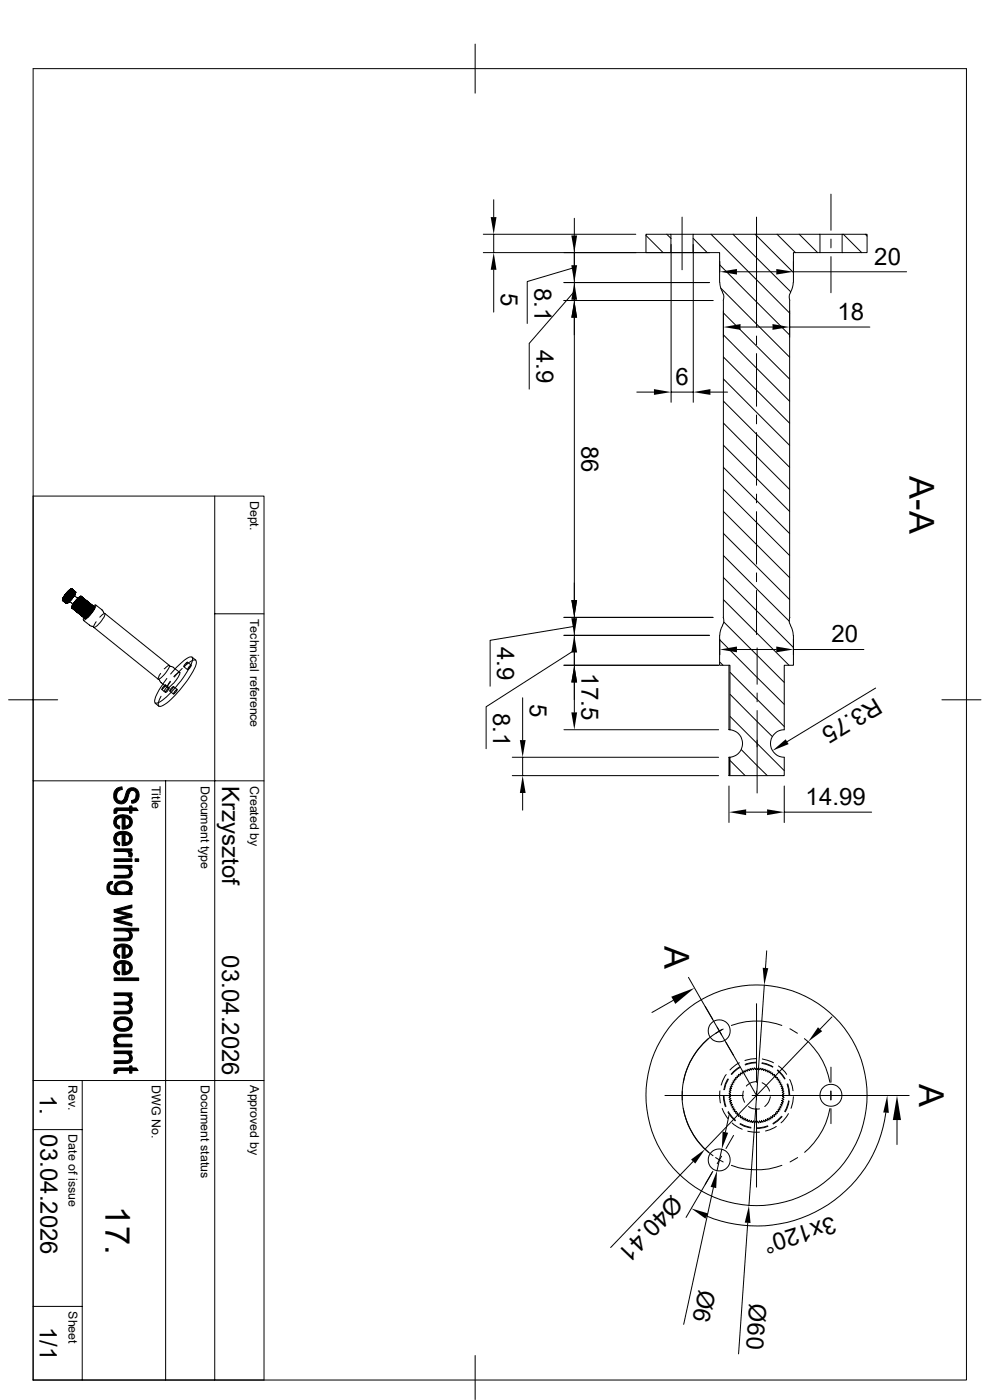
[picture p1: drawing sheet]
<svg xmlns="http://www.w3.org/2000/svg" width="210mm" height="297mm" viewBox="0 0 210 297" stroke-linecap="round" stroke-linejoin="round" font-family="sans-serif">
<defs><g id="words">
<g font-size="7.3">
<text x="193" y="101" transform="rotate(90 193 101)">A-A</text>
<text x="141" y="200.7" transform="rotate(90 141 200.7)">A</text>
<text x="195" y="230" transform="rotate(90 195 230)">A</text>
<text x="22.4" y="255.9" transform="rotate(90 22.4 255.9)">17.</text>
</g>
<g font-size="5.1">
<text x="185.5" y="56.1">20</text>
<text x="106.3" y="62.1" transform="rotate(90 106.3 62.1)">5</text>
<text x="113.4" y="61" transform="rotate(90 113.4 61)">8.1</text>
<text x="177.6" y="67.9">18</text>
<text x="113.8" y="74.3" transform="rotate(90 113.8 74.3)">4.9</text>
<text x="143.3" y="81.7">6</text>
<text x="123.4" y="94.5" transform="rotate(90 123.4 94.5)">86</text>
<text x="105.5" y="137.2" transform="rotate(90 105.5 137.2)">4.9</text>
<text x="176.4" y="136.3">20</text>
<text x="123.4" y="142.8" transform="rotate(90 123.4 142.8)">17.5</text>
<text x="112.4" y="149.3" transform="rotate(90 112.4 149.3)">5</text>
<text x="185.6" y="147.8" transform="rotate(149 185.6 147.8)">R3.75</text>
<text x="104.6" y="151.2" transform="rotate(90 104.6 151.2)">8.1</text>
<text x="47.1" y="166.7" transform="rotate(90 47.1 166.7)">Krzysztof</text>
<text x="170.9" y="170.8">14.99</text>
<text x="47.1" y="202.7" transform="rotate(90 47.1 202.7)">03.04.2026</text>
<text x="8.4" y="232.3" transform="rotate(90 8.4 232.3)">1.</text>
<text x="8.6" y="240.7" transform="rotate(90 8.6 240.7)">03.04.2026</text>
<text x="142.6" y="253.4" transform="rotate(134 142.6 253.4)">Ø40.41</text>
<text x="176.7" y="257.9" transform="rotate(163 176.7 257.9)">3x120°</text>
<text x="148.3" y="273.5" transform="rotate(102 148.3 273.5)">Ø6</text>
<text x="8.4" y="281.4" transform="rotate(90 8.4 281.4)">1/1</text>
<text x="159" y="276.5" transform="rotate(94 159 276.5)">Ø60</text>
</g>
<g font-size="2.6">
<text x="53.1" y="106.3" transform="rotate(90 53.1 106.3)">Dept.</text>
<text x="53.1" y="131.3" transform="rotate(90 53.1 131.3)">Technical reference</text>
<text x="32.2" y="166.7" transform="rotate(90 32.2 166.7)">Title</text>
<text x="42.6" y="166.7" transform="rotate(90 42.6 166.7)">Document type</text>
<text x="53.1" y="166.7" transform="rotate(90 53.1 166.7)">Created by</text>
<text x="14.5" y="230.2" transform="rotate(90 14.5 230.2)">Rev.</text>
<text x="32.2" y="230.2" transform="rotate(90 32.2 230.2)">DWG No.</text>
<text x="42.6" y="230.2" transform="rotate(90 42.6 230.2)">Document status</text>
<text x="53.1" y="230.2" transform="rotate(90 53.1 230.2)">Approved by</text>
<text x="14.5" y="240.7" transform="rotate(90 14.5 240.7)">Date of issue</text>
<text x="14.5" y="278.2" transform="rotate(90 14.5 278.2)">Sheet</text>
</g>
</g></defs>
<g fill="none" stroke="#000" stroke-width=".21">
<path d="M7 14.6h198v278.2h-198zM100.8 9.4v10.4M102.5 49.7h32.4M104.7 42.4v3.7M104.7 49.7v3.9M104.7 57.2v9M121.8 46.3v3.7M121.8 59.9v3.9zM121.8 53.6v6.3zM121.8 56.8l-10 2.9v8.9M121.8 52.6v3.7M137 49.7h5.3v3.9h-5.3z"/>
<path d="M137 50l3.7 3.6M141.4 49.7l1 .9M142.3 49.7h4.7M142.3 53.6h4.7M142.4 51.9v33.4M144.7 46.1v11.1M147.1 51.9v33.4M147.1 50.6l2.9 3M150.5 53.6h-48M150.5 59.9h-30.9M150.8 49.7l16.7 16.7M152.7 59.9v-6.3h-5.7v-3.9h26.9v3.9h-5.6v6.3"/>
<path d="M152.7 55.5v2.2M152.7 59.9l.2 1.1 .6 1.5-.1 1.2M152.7 56.2l14.8 14.9M155.5 49.7l12.3 12.2M156.3 57.7h8.4M160.2 49.7l8.1 8.1M160.5 46.1v23.3M164.8 49.7l3.9 3.9M168.3 59.9l-.2 1.1-.4 1M168.3 55.5v2.2M168.3 57.7h24M169.5 49.7l3.9 3.9"/>
<path d="M173.9 49.7h4.7M173.9 53.6h4.7M176.3 41.2v7.7M176.3 50.7v1.9M176.3 54.4v7.7M178.6 49.7h5.3v3.9h-5.3zM178.9 49.7l3.9 3.9M183.6 49.7l.3 .4M121.8 63.6v3.6M121.8 61.8l-9.5 11.1v9.6M121.8 67.4v59.9M151.3 63.8h-31.7"/>
<path d="M152.9 61.1l14.6 14.7M153.5 66.4l14 14M153.5 71l14 14.1M153.5 75.7l14 14.1M153.5 63.8v67.2M157.1 69.4h6.8M160.5 71.3v1.9M160.5 75v11.2M167.5 63.8l.1 67.2-.2 .9 .3 .8M167.5 69.4h17M167.7 62l-.3 .8 .2 .9M135.1 83.2h3.6"/>
<path d="M142.4 83.2h4.7M150.7 83.2h3.6M153.5 80.4l14 14.1M153.5 85.1l14 14M153.5 89.7l14 14.1M153.5 94.4l14 14.1M153.5 99.1l14 14.1M160.5 88.1v1.8M160.5 91.8v11.2M7 105.2h49v187.6h-49M45.6 105.2v187.6M153.5 103.8l14 14.1"/>
<path d="M153.5 108.5l14 14.1M153.5 113.2l14 14M153.5 117.9l13.9 13.9M160.5 104.8v1.9M160.5 108.5v11.2M13.3 127.3l.8 .6M13.3 127.2l.9 .7M13.3 127.3l.7 .6M13.3 127.3l.8 .7M13.3 127.4l.8 .6M13.3 127.3v.1M13.3 127h.1"/>
<path d="M13.3 127.1l.8 .6M13.3 127.2l.8 .6M13.3 127.1l.8 .7M13.3 127.1v.1M13.3 127.2l1 .7M13.3 127.2h.1M13.3 127.2v.1M13.3 127.2l.8 .7M13.3 127v.2M13.3 127.3v.1l.8 .6M13.3 127l.8 .6M13.3 127v.1"/>
<path d="M13.3 127l.8 .7M13.3 127.3h.1M13.4 127.3l.8 .7 .2-.1M13.4 126.9l-.1 .1M13.4 127.3l.7 .7M13.4 127.3l-.1 .1M13.4 127.3l.8 .7M13.4 126.8h.1M13.4 126.8l.8 .6M13.5 126.8l-.2 .2 1.1 .8v.1M13.5 126.8l.7 .6M13.5 127.3l.8 .6"/>
<path d="M13.5 127.3l.9 .6M13.5 127.3h.1M13.5 126.6h.1M13.5 126.6l-.1 .2M13.5 126.6l.9 .7M13.5 126.6l.8 .7M13.6 126.5l-.1 .1M13.6 126.5h.1M13.6 126.5l.8 .7M13.6 127.2l.8 .7M13.6 126.4v.1M13.6 126.4l.8 .7"/>
<path d="M13.6 126.4h.1M13.7 126.4l.8 .6M13.7 126.4h-.1M13.8 127.1l.7 .7M13.8 127.1l-.3 .2M13.8 126.2l-.1 .2M13.8 126.2l.8 .7M13.8 127l.8 .7M13.8 127v.2M13.8 126.2l.8 .6M13.8 126.2h.1M13.9 127l.8 .7"/>
<path d="M13.9 127l-.1 .1M13.9 126.1l-.1 .1M13.9 126.1l.8 .6M13.9 127l.8 .6M13.9 127h.1M13.9 126v.1M13.9 126l.8 .7M14 127l.8 .5M14 126h-.1M14 126l.8 .7M14 125.9v.1M14 125.9l.8 .7"/>
<path d="M14 126.9l.8 .6M14.1 126.9l.8 .5M14.1 125.9l.8 .6M14.1 125.9h.1M14.1 125.9h-.1M14.1 127.8h.1M14.1 128h.1M14.1 125.8l.8 .6M14.1 127.9v.1M14.1 127.8l-.1 .1M14.1 127.6h.1M14.1 127.9v.1z"/>
<path d="M14.1 127.7v.1M14.1 127.7h.1M14.1 127.6v.1M14.2 127.9l-.1 .1M14.2 125.7l-.1 .2M14.2 125.7l.8 .7M14.2 127.6h-.1M14.2 127.9h.1M14.2 126.6l.9 .7M14.2 127.5l-.8-.6 .8 .7M14.2 127.5v.1M14.2 127.4v.1"/>
<path d="M14.2 127.4h.1M14.3 126.6l.8 .6M14.3 127.3l-.8-.6 1.2 .9M14.3 127.9l-.1 .1M14.3 127.3l-.1 .1M14.3 127.3h.1M14.3 126.5l.9 .7M14.3 125.6h.1M14.3 125.6l-.1 .1M14.3 125.6l.8 .6M14.4 127.3h-.1M14.4 127.2h.1"/>
<path d="M14.4 126.5l.8 .6M14.4 127.9h.1M14.4 125.6l.8 .6M14.4 127.2l-.1 .1M14.4 126.4l.8 .7M14.4 125.5v.1M14.4 125.5l.8 .7M14.4 125.5l.8 .6M14.4 125.5h.1M14.4 127.1v.1M14.4 127.1h.1M14.4 126.4l.8 .6"/>
<path d="M14.4 126.4l.9 .6M14.5 125.4l.8 .7M14.5 127h.1M14.5 127.8l-.1 .1M14.5 127.8l-.8-.6 .8 .6M14.5 125.4h.1M14.5 127.8h.1M14.5 125.4l-.1 .1M14.5 125.4l.7 .7M14.5 125.3v.1M14.5 127l-.1 .1M14.6 125.3h.1"/>
<path d="M14.5 126.4l.8 .5M14.5 126.3l.9 .6M14.6 125.3l.8 .7M14.6 125.3l.7 .7M14.6 126.9l-.1 .1M14.6 126.9h.1M14.6 127.7h.1M14.6 126.9l-.9-.6 .8 .7M14.6 125.3l1.2 .9M14.6 127.7l.6 .1 .2 .7M14.6 127.7l-.1 .1M14.6 125.3l.8 .6"/>
<path d="M14.6 126.8v.1M14.6 126.8h.1M14.6 126.2l.8 .6zM14.6 126.2l.9 .5M14.6 126.1l.9 .6M14.7 126.7l-.1 .1M14.7 126.7h.1M14.7 125.2h.1M14.7 127.6l-.1 .1M14.7 127.6v.1M14.7 125.2l-.1 .1M14.7 126.1l.8 .6"/>
<path d="M14.7 126l.1-.1 .8 .7M14.7 127.6h.1M14.8 125.1l-.1 .1 .8 .7M14.8 125.2l.7 .6M14.8 125.1v.1M14.8 126.6v.1M14.8 127.5l-.1 .1M14.8 127.5h.1M14.8 125.1l.8 .7M14.9 125.1l1.1 .8M14.9 125.1h-.1M14.9 125.1l.7 .6"/>
<path d="M14.9 126.5l-.1 .1M14.9 126.5h.1M14.9 127.4l-.1 .1M14.9 125.8l.1-.1 .8 .6M14.9 127.4h.1M14.9 125.1l.8 .6M14.9 126.4v.1M14.9 127.4l-.8-.7 .8 .7M14.9 125.8l.8 .6M14.9 125.7l.1-.1 .8 .6M14.9 125.7h.1M14.9 125.7l.8 .6"/>
<path d="M14.9 125.1l1.1 .7M14.9 126.4h.1M15 125l.8 .7M15 125l-.1 .1M15 126.4h-.1M15 127.3l-.8-.7-.1 .1 .9 .6M15 125h.1M15 127.3l-.1 .1M15 125l1 .8M15 125l.2-.1 .8 .7M15 125l.8 .6M15 126.3v.1"/>
<path d="M15.1 127.3h-.1M15.1 125.6l.8 .6M15.1 125.4l.8 .7M15.1 125h-.1M15.1 125.5l.7 .7M15.1 125.5h.1M15.1 124.9l-.3 .2M15.1 125l.7 .6M15.1 126.3l-.9-.7 .8 .7M15.1 126.3h-.1M15.1 127.2v.1M15.1 125.3l.9 .7"/>
<path d="M15.1 125.4v.1M15.1 125.3l.8 .7M15.1 125l.8 .6M15.1 124.9l.8 .7M15.1 124.9v.1M15.1 126.2v.1M15.1 126.2h.1M15.2 127.2h-.1M15.2 125.3l.8 .6M15.2 125.2l.8 .7M15.2 125v-.1l.8 .7M15.2 125.2l.8 .7v-.1"/>
<path d="M15.2 125.3l-.1 .1M15.2 125l.8 .7M15.2 126.1v.1M15.2 127.1v.1M15.2 125.2l.8 .6M15.2 125.1l.8 .6M15.2 125.1l.8 .5M15.2 124.9l-.1 .1M15.2 128.7h.1l2.7 2.2 .2-.1M15.2 128.9l2.8 2.2M15.2 128.9l.1 .1M15.2 127.1h.1"/>
<path d="M15.2 125v.1l.8 .6M15.2 124.9v.1M15.2 127v.1M15.2 125.1v.1M15.2 125.2l-.1 .1M15.2 124.9v.2M15.2 124.9l.8 .7M15.2 128.7l3 2.4-.1 .1-2.9-2.3M15.2 128.8l3 2.4M15.2 128.9h.1M15.2 126.1h.1M15.3 128.7l-.1 .2"/>
<path d="M15.3 128.7l-.1 .1M15.3 128.8l-.1 .1M15.3 128.9h-.1M15.3 128.7l2.8 2.2M15.3 128.7l2.7 2.3M15.3 128.8l2.8 2.3-2.9-2.2M15.3 128.9l2.7 2.2 .1-.1M15.3 128.9l2.7 2.3M15.3 127h-.1M15.3 128.7l3 2.4M15.3 128.6h.1M15.3 128.6v.1"/>
<path d="M15.3 126.9v.1M15.3 128.6l2.8 2.2-2.8-2.2M15.3 128.6l3.2 2.4M15.3 128.5v.1M15.3 128.7h-.1M15.3 129l2.7 2.2M15.3 126v.1M15.3 126h.1M15.4 128.5l-.1 .1M15.4 128.9l-.1 .1M15.4 128.9h.1M15.4 126.9h-.1"/>
<path d="M15.4 128.5l2.7 2.3M15.4 128.9l2.7 2.2-2.8-2.1M15.4 128.5l3.1 2.5M15.4 125.9v.1M15.4 128.4v.1M15.4 128.4l-.1 .1M15.4 128.4l2.8 2.2M15.4 128.4l2.7 2.3M15.4 128.4h.1M15.4 128.5h-.1M15.4 128.4l3.2 2.5M15.5 128.3l-.1 .1"/>
<path d="M15.5 128.3l2.7 2.2M15.5 128.3h.1M15.5 126.7v.1M15.5 126.8l-.1 .1M15.5 125.9h-.1M15.5 125.9h.1M15.5 128.9h-.1M15.5 128.2l2.8 2.3M15.5 128.2h.1M15.5 128.9l2.7 2.2M15.5 125.8v.1M15.5 125.8h.1"/>
<path d="M15.5 128.2v.1M15.5 128.8v.1M15.5 126.7h.1M15.5 128.2l2.8 2.3-2.8-2.2M15.5 128.1l2.9 2.3M15.5 128.1h.1M15.5 128.9l2.8 2.2M15.5 128.8l2.9 2.3M15.6 128.1l-.1 .1M15.6 128.1l2.7 2.3M15.6 126.6h.1M15.6 126.6l-.1 .1"/>
<path d="M15.6 125.7l-.1 .1M15.6 128.1h-.1M15.6 128.8l-.1 .1M15.6 128.1l2.7 2.2M15.6 128.8l2.8 2.2M15.7 125.7l-.1 .1M15.7 126.5l-.1 .1M15.7 126.5l-.8-.6h-.1l.8 .7M15.7 127.9l-.1 .2M15.7 126.5h.1M15.7 128.7l-.1 .1M15.7 126.4v.1"/>
<path d="M15.7 126.4l-.8-.6v.1l.8 .6M15.7 128.7h.1M15.7 126.4h.1M15.7 128.7l2.8 2.3M15.7 125.7h.1M15.7 127.8v.1M15.7 127.8l2.8 2.3v.1l-2.8-2.3M15.7 127.8l2.8 2.3M15.7 127.8h.1M15.7 126.3h.1M15.8 125.6l-.1 .1M15.8 125.6v.1"/>
<path d="M15.8 127.8h-.1M15.8 128.7h-.1M15.8 126.3l-.1 .1M15.8 127.8l2.7 2.2M15.8 128.7l2.8 2.2M15.8 125.6h.1M15.8 127.7v.1M15.8 128.6v.1M15.8 126.2l-.1 .1M15.8 128.6h.1M15.8 126.2h.1M15.8 128.6l2.9 2.3z"/>
<path d="M15.9 126.2l.3 .5 .6 .1-.7 .5-.7 1.2M15.9 126.2l-1.3 1.5M15.9 126.2h-.1M15.9 127.7l2.8 2.2-.1 .1-2.8-2.3M15.9 128.5v.1M15.9 126.1v.1M15.9 127.6l2.8 2.3M15.9 128.5l.1 .1M15.9 128.5l2.8 2.3M16 125.6h.1M16 126h-.1M16 126l-.1 .1"/>
<path d="M16 127.6l2.7 2.3M16 127.6l2.8 2.2M16 127.6h.1M16 127.6l-.2 .1M16 128.5v.1M16 125.6h-.1M16 125.9v.1M16 128.5l2.8 2.2-.1 .1-2.7-2.2M16 128.5h.1M16 125.9l-.1 .1M16 125.6v.1M16 125.7h.1"/>
<path d="M16 125.7v.1M16 127.5l2.8 2.3-2.8-2.3M16 125.8v.1M16.1 128.4l-.1 .1M16.1 127.4l2.7 2.3M16.1 128.4l2.7 2.3-2.8-2.2M16.1 127.4l-.1 .2M16.1 128.4h.1M16.1 127.3v.1M16.1 128.3v.1M16.1 127.3l2.8 2.4M16.1 128.3l2.8 2.3-2.8-2.2"/>
<path d="M16.1 127.3h.1M16.1 128.3h.1M16.2 127.3l2.7 2.3M16.2 127.3h.1M16.2 128.2v.1M16.2 127.3l2.8 2.3M16.2 128.2l2.8 2.4-2.8-2.3M16.2 128.2h.1M16.3 127.3l2.7 2.2M16.3 127.2v.1M16.3 128.1v.1M16.3 127.2l2.7 2.3"/>
<path d="M16.3 127.2l2.7 2.2M16.3 128.1l2.7 2.4-2.7-2.3M16.3 127.2h.1M16.3 128.1h.1M16.4 127.1l-.1 .1M16.4 128.1h-.1M16.4 127.1l2.7 2.3M16.4 127.1l2.7 2.2M16.4 128.1l2.7 2.3-2.8-2.3M16.4 127.1h.1M16.4 128.1h.1M16.4 127v.1"/>
<path d="M16.4 128v.1M16.4 127l2.8 2.3M16.4 128l2.8 2.3-2.8-2.2M16.4 127h.1M16.5 127l2.7 2.2M16.5 126.9l.1 .1M16.5 126.9v.1M16.5 127.9l-.1 .1M16.5 126.9l2.8 2.3M16.5 127.9l2.8 2.2-2.8-2.2M16.5 127.9h.1M16.6 127l2.7 2.2"/>
<path d="M16.6 126.9v.1M16.6 126.9l2.8 2.2-.1 .1M16.6 127.8l2.8 2.2-2.8-2.2M16.6 126.9h.1M16.6 127.8l-.1 .1M16.6 126.9l3.2 2.5M16.6 127.8h.1M16.6 127.7l2.8 2.3-2.8-2.2M16.6 127.7v.1M16.7 126.8l-.1 .1M16.7 126.8l2.8 2.2-.1 .1M16.7 126.8l.1-.1 2.7 2.3"/>
<path d="M16.7 126.8h.1M16.7 126.8l3.2 2.5M16.7 127.6l-.1 .1M16.7 127.6l2.8 2.3-2.8-2.3M16.7 127.6h.1M16.7 126.8l2.8 2.2M16.8 127.5v.1M16.8 127.5l2.8 2.3-2.8-2.2M16.8 126.7l-.1 .1M16.8 127.6h-.1M16.8 126.7l2.8 2.2M16.8 126.7h.1"/>
<path d="M16.8 127.5h.1M16.8 127.5l2.8 2.2zM16.9 126.6l-.1 .1M16.9 126.7l2.8 2.1M16.9 127.3l2.8 2.3-2.9-2.2M16.9 126.6v.1M16.9 127.3l-.1 .2M16.9 126.7l2.7 2.2M16.9 127.3h.1M16.9 127.3l2.8 2.2 .2-.2M16.9 126.6l2.8 2.2M16.9 126.6h.1"/>
<path d="M17 126.6l-.1 .1M17 127.3h-.1M17 127.3l2.8 2.2-.1 .1M17 126.6h.1M17 127.1l-.1 .2M17 126.6l2.8 2.2-2.8-2.2M17 126.6l2.8 2.2-.1 .1M17 127.1l2.8 2.2M17.1 127h.1M17.1 126.5l-.1 .1M17.1 126.6l2.8 2.1M17.1 126.5l2.8 2.4"/>
<path d="M17.1 127l2.8 2.3v-.1M17.1 127l-.1 .1M17.1 126.6l2.8 2.2zM17.1 126.5v.1M17.1 126.5l2.9 2.3M17.1 127l2.8 2.2M17.1 127l2.8 2.3M17.1 126.9v.1M17.1 126.6l2.9 2.1-.1 .1M17.1 126.5h.1M17.1 126.6l2.9 2.3M17.1 126.8l2.8 2.3"/>
<path d="M17.1 126.9l2.8 2.2M17.2 126.8l-.1 .1M17.1 126.8h.1M17.1 126.6h.1M17.2 126.5l-.1 .1M17.2 126.5h.1M17.2 126.7l2.8 2.3M17.2 126.6v.1M17.2 126.5v.1M17.2 126.5l2.8 2.3M17.2 126.6l2.8 2.2M17.7 131.6l1.4 1.2 .6 .1 .2 .2"/>
<path d="M17.8 131l-.1 .5a4.2 4.2 0 0 0 2.3-2.3l.3-.8a3.9 3.9 0 0 0-2.2 2.1l-.3 .5M18 131.2h.2M18.1 130.9l-.1 .2M18.1 131.1l-.1 .1M18.2 130.7l-.1 .1M18.2 130.6l-.1 .1M18.2 131.1v.1M18.4 131.1l-.2 .1M18.4 131v.1M18.4 130.3l-2.8-2.3 2.8 2.3M18.5 131l-.1 .1M18.5 131h.1"/>
<path d="M18.5 130.9v.1M18.5 130.9h.1M18.6 130.9h.1M18.7 130.8l-.1 .1M18.7 130.8h.1M18.8 130.7h.1M18.8 130.6h.1M18.9 130.6h.1M19 130.5h.1M19.1 130.4h.1M19.2 130.3h-.1M19.3 130.2h-.1"/>
<path d="M19.3 130.1h.1M19.4 130h.1M19.5 129v.1M19.5 129.9h-.1M19.6 128.9h.1M19.6 129.7l-.1 .1M19.7 129.6l-.1 .1M19.7 128.8l-.2 .2M19.8 129.3h.1M19.9 129.2h.1M19.9 133.1l13.7 11-.1-.2 .6-1M20 128.8h.1"/>
<path d="M20 128.8l-.1 .1M20 128.9l-2.8-2.2 2.8 2.3M20 128.8v.1M20 128.9l-.1 .2M20 128.9v.1M20 129l-.1 .1M20.3 128.4l1.3 1 .6 .8M20.4 131.9l-.5 .8v.4M22.2 130.2a4.4 4.4 0 0 1-2.3 2.9M22.2 130.2l-.4 .1-.6 .6M22.3 130.2l13.6 11M40.7 139.4l.8 .6"/>
<path d="M45.6 130.2h10.4M119.6 134.8h30.9M121.8 138.4v3.7M121.8 127.5v3.6M121.8 134.8v6.3zM121.8 131v3.8zM121.8 138l-18.7 11.9v8.9M121.8 132.9l-17.8 2.9v9.8M151.3 131h-31.7M152.7 134.8v6.3h2.2v13.7M152.7 135.8l13.7 13.6M152.7 135.6v3.3"/>
<path d="M153.4 131l.1 1.2-.6 1.5-.2 1.1M153.5 122.5l14.8 14.9M153.5 127.2l13.9 13.9M153.6 132l12.8 12.8M156.3 137.8h8.4M160.5 121.5v1.9M160.5 125.3v9.3M160.6 137.5v7.7M167.7 132.7l.4 1 .2 1.1M168.3 134.8v6.3h-1.9v13.7a2.92 2.92 0 0 0-3 2.9 2.92 2.92 0 0 0 3 3v3.8h-11.5M168.3 135.6v3.3M168.3 137.8h15"/>
<path d="M1.8 148.5h10.4M33.6 144.1l.5 .7 1.4 1.1M34.2 147.7l-.4 .7a1.48 1.48 0 0 0-.1 1.4l-.8-.6M34.3 146.3l.8 .6M34.9 145.4l.2-.1v.2M34.9 145.5l-.6 .8 .7-.8M35.1 145.3l.8 .6M35.4 143.9l-.9 1.2M35.7 146l.1-.1a1.01 1.01 0 0 1-.7 1l.1-.3zM35.9 141.2h-.2l-.9 .7M35.9 141.2a4.6 4.6 0 0 1-2.3 2.9M35.9 141.2l.9 .4 1.3 1.1"/>
<path d="M36 146.6l.8 .6M36.1 144.5l-.6 1v.4M36.2 144.6l-1.4 2M36.4 145.9l.3-.2a.85 .85 0 0 1-.7 .9zM36.8 145.6l.8 .7M37.2 141.9l-1 1.1M37.2 141.9a7.9 7.9 0 0 1 3.2-2.5h.2a1.31 1.31 0 0 1-.1 1.6 22.1 22.1 0 0 1-6.8 8l-.6 .2-.2-.1a5.1 5.1 0 0 1 1.3-3.4l.4-.6M37.4 146.3h.2v.1l-.3 .4-.5 .5v-.2zM38.1 142.7a5.4 5.4 0 0 1-2.5 3.2h-.1M38.1 142.7h-.3l-.9 .9M38.7 141.8l-1.7 1.8M39 141.4l.8 .7"/>
<path d="M39.4 140.7l.3-.2a.85 .85 0 0 1-.7 .9zM39.8 140.5l.8 .6M40.4 141.1h.2l-.1 .3-.7 .7 .2-.6zM41.5 140.1l.1 .2a4.8 4.8 0 0 1-1.3 3.1l-1.2 1.8a13.6 13.6 0 0 1-5 4.7l-.4-.1M41.5 140a2.56 2.56 0 0 0-1.9 1M110.9 148v9M119.6 141.1h32.8M119.6 154.8h32.8M121.8 144.8v6.3M152.7 140.5l.7 .6M154.6 141.1v13.7h.3M154.9 154.8a2.93 2.93 0 0 1 2.6 2.9 2.93 2.93 0 0 1-2.6 3"/>
<path d="M154.9 142.7l11.5 11.4M154.9 147.3l8.9 9M154.9 152l11.5 11.5M157.3 159l5.5 5.5M160.6 147v1.9M160.6 150.7v17.5M185.8 146l-18.8 11.4M199.8 148.5h8.3M7 165.7h49M35.1 165.7v127.1M108.7 164.5h43.7M108.7 160.7h43.7"/>
<path d="M110.9 160.7v3.8M110.9 168.2v3.7M154.6 166.8v7.7M154.6 160.7h.3v3.8h-.3zM154.9 161.4l3.2 3.1M158.3 172.3h4.4M166.4 166.8v7.7M166.4 172.3h18.5M142.8 212.2l-4.5 2.6M146 207.3l14.5 25.1h5.2M149.6 213.5l1.6 2.8M153.1 218.4a15.8 15.8 0 0 0-1.8 26.8"/>
<path d="M153.4 218.3l-1.6 .9M155.2 217.6a15.7 15.7 0 0 1 10.7 0M160.5 212.9v16.7M162.1 209l-3.2 46.8M162.6 201.7l-.2 3.7M167.6 218.3l1.6 .9M176.5 215.7l-2.6 2.7M7 239.6h10.4M7 229.2h49M17.4 229.2v63.6M141.1 232.4h16.6M144.7 231.5v1.8"/>
<path d="M144.9 235.2a15.9 15.9 0 0 0 5.4 9.3M150.3 220.3a16.2 16.2 0 0 0-5.4 9.3M152.7 231.4v1.3l.1 1.3M153.2 235.2l1.2 2.1M153.5 232.4l.4 2.4M153.6 232.4l.4 2.3M154 221.1l1.6 2.8M154.1 228l-.8 1.3-.3 .9M154.4 228.9l-.6 1.1-.3 1.2M154.4 235.9l1.6 1.9M154.5 228.9l-.5 1.1-.3 1.2M154.5 235.8l1.5 1.9"/>
<path d="M154.6 236.6l-.7 3.6M155.3 238.3l1.4 .9 .7 .4M156.3 228.3h.5l-.1-.4 .4 .2v-.5l.3 .2v-.4l.4 .2v-.4l.4 .2v-.4l.4 .2 .1-.4 .3 .3 .1-.4 .3 .3 .2-.4 .3 .3 .1-.4 .3 .4 .2-.4 .2 .4 .3-.4 .1 .4 .3-.3 .1 .4 .3-.3 .2 .4 .3-.3 .1 .4 .3-.2 .1 .4 .4-.2v.4l.3-.2v.4l.4-.2v.5l.4-.2-.1 .4h.4l-.1 .3h.4l-.1 .4 .4-.1-.1 .4h.4l-.2 .4h.4l-.2 .4 .4 .1-.2 .3 .4 .1-.3 .3 .4 .1-.3 .3 .4 .2-.4 .2 .4 .2-.3 .3 .4 .2-.4 .2 .3 .2-.4 .2 .4 .3-.4 .2 .3 .3-.4 .1 .3 .3-.4 .1 .2 .3-.4 .1 .2 .3-.4 .1 .2 .4h-.4l.1 .3h-.4l.1 .4-.4-.1 .1 .4-.4-.1 .1 .5-.4-.2v.5l-.4-.3v.5l-.3-.2v.4l-.4-.2-.1 .4-.3-.3-.1 .5-.3-.3-.2 .4-.3-.3-.1 .4-.3-.4-.1 .5-.3-.4-.2 .4-.2-.4-.3 .4-.1-.5-.3 .4-.2-.4-.3 .3-.1-.4-.3 .3-.1-.5-.4 .3v-.4l-.4 .2v-.4l-.4 .2v-.5l-.3 .3v-.5l-.4 .2 .1-.5-.5 .1 .2-.4-.5 .1 .2-.4h-.5l.2-.3h-.4l.2-.4-.4-.1 .2-.3-.4-.1 .2-.3-.4-.1 .3-.3-.4-.1 .3-.3-.4-.2 .3-.3-.4-.2 .4-.2-.4-.2 .4-.2-.4-.3 .4-.2-.3-.2 .4-.2-.3-.3 .4-.1-.3-.3 .4-.1-.2-.3 .4-.1-.2-.4h.4l-.2-.4h.4l-.2-.4 .5 .1-.2-.4h.5zM156.8 225.5l-.6 .3-1.3 1.2M157 226.3l-1.9 1.6M157 238.5l.9 .4 1.4 .4M157.1 226.4l-.6 .3-1.3 1.3M157.1 238.4l.8 .4 1.4 .4M157.7 231.5l-.1 .2a2.66 2.66 0 0 0 .3 2.1M158.6 240l1.3 .2h1.2M158.8 234.7a2.61 2.61 0 0 0 2.3 .5M159.6 232.4h1.8"/>
<path d="M160.5 225.5l-1.1 .1-1.3 .3M160.5 229.4a2.82 2.82 0 0 0-2.2 1M160.5 231.5v1.8M160.5 235.2v16.6M160.5 224.6l-1.2 .1-1.3 .3M160.5 225.3l-1.1 .1-1.3 .4M161.6 225.6l1 .2 1.3 .6M161.7 229.7a2.65 2.65 0 0 1 1.5 1.8M161.7 225.5l.9 .2 1.4 .6M161.7 224.7l2.4 .8M162.9 238.8l-2.4 .5M162.9 239l-.8 .2-1.6 .2"/>
<path d="M163.4 232.7v.1a3 3 0 0 1-1.2 1.9M164.7 239l-1.4 .7-.9 .2M164.9 227.1l1.6 1.8M165 227l1.1 1.1 .4 .8M165.1 226.1l1.4 1.3 .4 .5M165.8 236.8l-.9 .9-.9 .6M165.9 236.9l-.9 .9-1 .7M167 230l.4 2.4M167.1 230l.4 2.4M167.3 236.3l-1.6 1.9M167.3 233.6l-.5 1.6-.3 .6M167.4 233.6l-.5 1.6-.3 .7"/>
<path d="M167.5 229l.6 1.4 .1 1M168.3 232.7l-.1 1.1-.4 1.3M170.6 220.3a15.5 15.5 0 0 1 5.5 9.3M171.4 221l-21.8 22.8M176.1 235.2a15.8 15.8 0 0 1-5.4 9.3M176.2 231.5v1.8M176.3 226.4v3.2M176.3 231.5v1.8M176.3 235.2v3.2M187.9 236.1a27.7 27.7 0 0 1-38 21.9M190.3 237.6v5.2M192.9 232.4h-29.6"/>
<path d="M147 246.4l-17.5 18.3M151 248.8l-5.5 9.5M151.2 248.5l-1.6 2.7M151.3 251.9l-6.3 29.1M151.8 245.6l1.6 .9M153.1 245.3l-1 1.6M153.1 243.8l-1 4.6M155.2 247.2a15.7 15.7 0 0 0 10.7 0M155.6 240.9l-1.6 2.8M158.6 259.4l-1.9 27.8M169.2 245.6l-1.6 .9M7 277.2h10.4"/>
<path d="M100.8 287.6v9.3"/>
<circle cx="152.6" cy="218.7" r="2.34"/>
<circle cx="160.5" cy="232.4" r="23.4"/>
<circle cx="176.3" cy="232.4" r="2.34"/>
<circle cx="152.6" cy="246.1" r="2.34"/>
</g>
<g fill="#000" stroke="#000" stroke-width=".21">
<path d="M24.3 171.6l.5-.2v1.1l-.6 .1v-.7z" fill-rule="evenodd"/>
<path d="M24.4 173.5l.2-.2v1.2l.3 .5 .5 .3v.6a1.47 1.47 0 0 1-1-2.4z" fill-rule="evenodd"/>
<path d="M24.4 177l.2-.2v1.3l.3 .5 .5 .2v.6a1.47 1.47 0 0 1-1-2.4z" fill-rule="evenodd"/>
<path d="M24.7 167.3l1.2-.4 .1 .6a1.23 1.23 0 0 0-1.3 1.3z" fill-rule="evenodd"/>
<path d="M24.6 173.3a2.66 2.66 0 0 1 2.9 0v1.1l-.2-.7-.8-.2v2.4h-.2h-.4v-2.5l-.9 .3-.4 .7z" fill-rule="evenodd"/>
<path d="M24.6 176.8a2.66 2.66 0 0 1 2.9 0v1.1l-.2-.6-.8-.3v2.4h-.2h-.4v-2.4l-.9 .2-.4 .7z" fill-rule="evenodd"/>
<path d="M26.5 173.5v1.8l.6-.1 .3-.4 .1-1.5a1.45 1.45 0 0 1 .5 1.7 1.45 1.45 0 0 1-1.5 .9z" fill-rule="evenodd"/>
<path d="M26.5 177v1.8l.6-.2 .3-.3 .1-1.5a1.45 1.45 0 0 1 .5 1.7 1.45 1.45 0 0 1-1.5 .9z" fill-rule="evenodd"/>
<path d="M28.9 168.7v1.4l-1 .3v-.6l.8-.3z" fill-rule="evenodd"/>
<path d="M24.8 171.4h2.7v-.4h.5v.4h.9l.4 .6h-1.3v.5h-.5v-.5h-2.6l-.1 .3z" fill-rule="evenodd"/>
<path d="M24.5 167.6l.2-.3v1.5a.91 .91 0 0 0 .8 1.2 .91 .91 0 0 0 1-1 2.04 2.04 0 0 1 1.3-1.9 1.65 1.65 0 0 1 1.7 1.1 1.65 1.65 0 0 1-.6 1.9v-1.4a.8 .8 0 0 0-.6-1 .8 .8 0 0 0-1 .7 2.04 2.04 0 0 1-1.6 2.2 1.81 1.81 0 0 1-1.2-3z" fill-rule="evenodd"/>
<path d="M23.2 187.2l.7-.2-.1 .5a.67 .67 0 0 0-.6 .8z" fill-rule="evenodd"/>
<path d="M22.9 187.5l.3-.3v1.1a1.14 1.14 0 0 0 1.5 .9v.6a1.56 1.56 0 0 1-2-1.6z" fill-rule="evenodd"/>
<path d="M24.2 199.1h2.7l.5-.3 .1-.4v1.1l-.4 .1h-2.9z" fill-rule="evenodd"/>
<path d="M27.4 184.1h.2l-.1 .9z" fill-rule="evenodd"/>
<path d="M27.5 188.3l.1 1z" fill-rule="evenodd"/>
<path d="M24.2 180.1h3.8v.5h-.6v.7a1.01 1.01 0 0 0-1.2-.7h-2z" fill-rule="evenodd"/>
<path d="M24.2 183.6h3.8v.5h-.6v.6l-.2-.4-.4-.1h-2.6z" fill-rule="evenodd"/>
<path d="M24.7 188.3a1.51 1.51 0 0 0 2.2 .8l.5-.3 .1-.3v.8h.5v.5h-3.3z" fill-rule="evenodd"/>
<path d="M24.2 193l3.8 1v.5l-3.8-1z" fill-rule="evenodd"/>
<path d="M24.2 182.2h3.8v.6h-3.8z" fill-rule="evenodd"/>
<path d="M24.2 193l3.8-1v.6l-3 .7z" fill-rule="evenodd"/>
<path d="M24.2 194.9l2.9-.7 .9 .3-2.9 .7z" fill-rule="evenodd"/>
<path d="M24.2 194.9l3.8 1v.6l-3.8-1z" fill-rule="evenodd"/>
<path d="M27.4 180.6l.3 .1a.68 .68 0 0 1 .2 1.2l-.6-.2z" fill-rule="evenodd"/>
<path d="M24.2 185.7h2.3a.78 .78 0 0 0 1-.7l.1-.8a1.19 1.19 0 0 1 .4 1.5 1.19 1.19 0 0 1-1.5 .6h-2.3z" fill-rule="evenodd"/>
<path d="M24.5 187.5a2.46 2.46 0 0 1 3.4 .2l.1 1-.4 .6-.1-1a1.46 1.46 0 0 0-2.1-.7l-.3 .1-.4 .5v1.6v-.6a1.24 1.24 0 0 1-.2-1.7z" fill-rule="evenodd"/>
<path d="M27.6 197.5a1.2 1.2 0 0 1-.1 2z" fill-rule="evenodd"/>
<path d="M24.2 196.9h5.2v.6h-1.8l-.1 2v-1.3l-.3-.5-.8-.2h-2.2z" fill-rule="evenodd"/>
<path d="M28.7 182.2h.7v.6h-.7z" fill-rule="evenodd"/>
<path d="M24.2 207.5h5.2v.5h-5.2z" fill-rule="evenodd"/>
<path d="M24.3 201l.3-.3v1.3l.3 .4 .5 .3v.6a1.49 1.49 0 0 1-1.1-2.3z" fill-rule="evenodd"/>
<path d="M24.3 204.5l.3-.3v1.3l.3 .5 .5 .2v.6a1.49 1.49 0 0 1-1.1-2.3z" fill-rule="evenodd"/>
<path d="M24.7 200.6a2.73 2.73 0 0 1 2.8 .1v1.1l-.2-.6-.8-.3v2.4h-.6v-2.5l-.9 .3-.4 .7z" fill-rule="evenodd"/>
<path d="M24.7 204.1a2.73 2.73 0 0 1 2.8 .1v1.1l-.2-.6-.8-.3v2.4h-.6v-2.4l-.9 .2-.4 .8z" fill-rule="evenodd"/>
<path d="M24.2 212.6h2.8l.4-.2 .1 1.6a.95 .95 0 0 0-1.1-.9h-2.2z" fill-rule="evenodd"/>
<path d="M24.7 216.1a2.89 2.89 0 0 1 2.8 0v1.2a1.42 1.42 0 0 0-2-.9l-.7 .3-.2 .6z" fill-rule="evenodd"/>
<path d="M27.4 211.2h.2l-.1 .8z" fill-rule="evenodd"/>
<path d="M24.2 210.7h3.8v.5h-.6v.5l-.7-.5h-2.5z" fill-rule="evenodd"/>
<path d="M24.4 219.8l.9-.4h2.7v.6h-2.8a.58 .58 0 0 0-.5 .6l-.1 .9a1.15 1.15 0 0 1-.2-1.7z" fill-rule="evenodd"/>
<path d="M26.5 200.9v1.8h.1l.5-.2 .3-.3 .1-1.5a1.45 1.45 0 0 1 .5 1.7 1.45 1.45 0 0 1-1.5 .9z" fill-rule="evenodd"/>
<path d="M26.5 204.4v1.8l.7-.2 .2-.3 .1-1.5a1.45 1.45 0 0 1 .5 1.7 1.45 1.45 0 0 1-1.5 .9z" fill-rule="evenodd"/>
<path d="M27.6 211.2a1 1 0 0 1 .5 1 1 1 0 0 1-.7 .9z" fill-rule="evenodd"/>
<path d="M24.2 214.5h2.9l.4-.4v-1a1.05 1.05 0 0 1 .5 1.3 1.05 1.05 0 0 1-1.2 .7h-2.6z" fill-rule="evenodd"/>
<path d="M24.4 216.3l.2-.1v1.1a1.51 1.51 0 0 0 2.2 .8l.7-.5v-1.5a1.54 1.54 0 0 1 .4 1.9 1.54 1.54 0 0 1-1.7 .8 1.59 1.59 0 0 1-1.8-.6 1.59 1.59 0 0 1 0-1.9z" fill-rule="evenodd"/>
<path d="M24.3 226.9l.5-.3v1.1l-.6 .1z" fill-rule="evenodd"/>
<path d="M24.7 220.6l.1 1-.2-.1z" fill-rule="evenodd"/>
<path d="M27.4 223.4l.2 .1-.1 .9z" fill-rule="evenodd"/>
<path d="M24.2 221.6h.6v-.5l.3 .3 .5 .1h2.4v.6h-3.8z" fill-rule="evenodd"/>
<path d="M24.2 223h3.8v.4h-.6v.6l-.2-.3-.5-.2h-2.5z" fill-rule="evenodd"/>
<path d="M24.2 225h2.3a.73 .73 0 0 0 1-.6l.1-.9a1.19 1.19 0 0 1 .4 1.5 1.19 1.19 0 0 1-1.5 .6h-2.3z" fill-rule="evenodd"/>
<path d="M24.8 226.6h2.7v-.5h.5v.5h.9l.4 .5h-1.3v.6h-.5v-.6h-2.4l-.3 .1v.3z" fill-rule="evenodd"/>
</g>
<g fill="#000">
<path d="M104.1 46.1h1.2l-.6 3.6zM104.7 53.6l.6 3.6h-1.2zM121.2 56.3h1.2l-.6 3.6zM121.2 50h1.2l-.6 3.6zM152.7 57.7l3.6-.6v1.2zM164.7 57.1l3.6 .6-3.6 .6zM121.8 63.8l.6 3.6h-1.2zM121.8 59.9l.6 3.7h-1.2zM153.5 69.4l3.6-.7v1.3zM163.9 68.7l3.6 .7-3.6 .6zM138.7 82.5l3.7 .7-3.7 .6zM147.1 83.2l3.6-.7v1.3z"/>
<path d="M121.2 131.1h1.2l-.6 3.7zM121.8 134.8l.6 3.6h-1.2zM121.2 127.3h1.2l-.6 3.7zM152.7 137.8l3.6-.6v1.2zM164.7 137.2l3.6 .6-3.6 .6zM110.3 157h1.2l-.6 3.7zM121.2 151.1h1.2l-.6 3.7zM121.8 141.1l.6 3.7h-1.2zM163.9 159.3l2.8-2.5 .6 1.1zM110.9 164.5l.6 3.7h-1.2zM154.6 172.3l3.7-.6v1.2zM162.7 171.7l3.7 .6-3.7 .6z"/>
<path d="M142.4 211.5l4.9-1.9-4 3.4zM161.8 205.3l1.2 .1-.9 3.6zM173.5 217.9l.9 .9-3 2.2zM188.2 232.4l.4 3.7-1.2-.1zM190.3 232.4l.8 5.2h-1.7zM146.6 246l3-2.2-2.1 3zM146.6 256.4l3.6 1-.6 1.1zM152.1 248.4l-.2 3.7-1.2-.3zM153.3 240.1l1.2 .2-1.4 3.5zM158.9 255.8l.3 3.7-1.2-.1z"/>
</g>
<use href="#words"/>
</svg>
